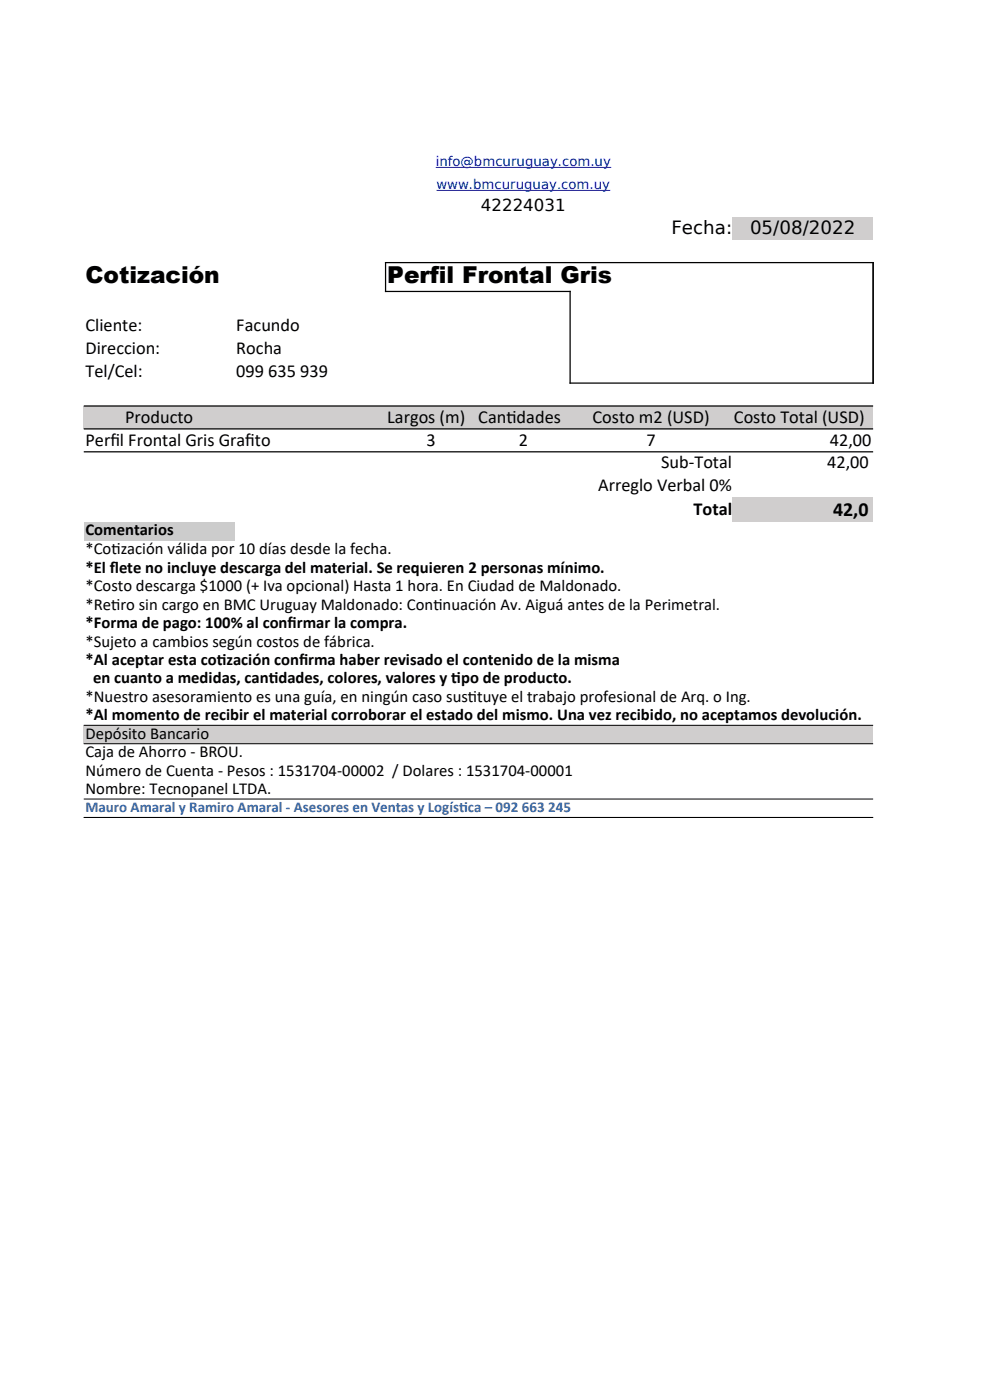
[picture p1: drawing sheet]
<svg xmlns="http://www.w3.org/2000/svg" width="210mm" height="297mm" viewBox="0 0 210 297" stroke-linecap="round" stroke-linejoin="round" font-family="sans-serif">
<defs><g id="words">
<g font-size="4.9">
<text x="18.1" y="60">Cotización</text>
<text x="82.2" y="60">Perfil Frontal Gris</text>
</g>
<text font-size="4.2" x="176.7" y="109.5">42,0</text>
<g font-size="3.9">
<text x="142.4" y="49.6">Fecha:</text>
<text x="159.1" y="49.6">05/08/2022</text>
<text x="18.1" y="70.2">Cliente:</text>
<text x="50.1" y="70.2">Facundo</text>
<text x="18.1" y="75.1">Direccion:</text>
<text x="50.1" y="75.1">Rocha</text>
<text x="18.1" y="79.9">Tel/Cel:</text>
<text x="50.1" y="79.9">099 635 939</text>
<text x="26.5" y="89.7">Producto</text>
<text x="82.2" y="89.7">Largos (m)</text>
<text x="101.5" y="89.7">Cant</text>
<text x="107.4" y="89.7">idades</text>
<text x="125.7" y="89.7">Costo m2 (USD)</text>
<text x="155.7" y="89.7">Costo Total (USD)</text>
<text x="18.1" y="94.5">Perf</text>
<text x="23.4" y="94.5">il Frontal Gris Graf</text>
<text x="52" y="94.5">ito</text>
<text x="90.5" y="94.5">3</text>
<text x="110" y="94.5">2</text>
<text x="137.2" y="94.5">7</text>
<text x="176" y="94.5">42,00</text>
<text x="140.2" y="99.3">Sub-Total</text>
<text x="175.5" y="99.4">42,00</text>
<text x="126.9" y="104.1">Arreglo Verbal 0%</text>
<text x="147.1" y="109.2">Total</text>
</g>
<g font-size="3.5">
<text x="102" y="44.8">42224031</text>
<text x="18.1" y="113.6">Comentarios</text>
<text x="18.1" y="117.6">*Cot</text>
<text x="23.6" y="117.6">ización válida por 10 días desde la fecha.</text>
<text x="18.1" y="121.5">*El f</text>
<text x="18.1" y="125.5">*Costo descarga $1000 (+ Iva opcional) Hasta 1 hora. En Ciudad de Maldonado.</text>
<text x="23.3" y="121.5">lete no incluye descarga del material. Se requieren 2 personas mínimo.</text>
<text x="18.1" y="129.4">*Ret</text>
<text x="23.6" y="129.4">iro sin cargo en BMC Uruguay Maldonado: Cont</text>
<text x="91.9" y="129.4">inuación Av. Aiguá antes de la Perimetral.</text>
<text x="18.1" y="133.2">*Forma de pago: 100% al conf</text>
<text x="18.1" y="137.2">*Sujeto a cambios según costos de fábrica.</text>
<text x="61" y="133.2">irmar la compra.</text>
<text x="18.1" y="141.1">*Al aceptar esta cot</text>
<text x="46" y="141.1">ización conf</text>
<text x="63.4" y="141.1">irma haber revisado el contenido de la misma</text>
<text x="18.1" y="148.9">*Nuestro asesoramiento es una guía, en ningún caso sust</text>
<text x="19.7" y="145">en cuanto a medidas, cant</text>
<text x="57" y="145">idades, colores, valores y t</text>
<text x="95.7" y="145">ipo de producto.</text>
<text x="99.3" y="148.9">ituye el trabajo profesional de Arq. o Ing.</text>
<text x="18.1" y="152.8">*Al momento de recibir el material corroborar el estado del mismo. Una vez recibido, no aceptamos devolución.</text>
<text x="18.1" y="156.7">Depósito Bancario</text>
<text x="18.1" y="160.6">Caja de Ahorro - BROU.</text>
<text x="18.1" y="164.5">Número de Cuenta - Pesos : 1531704-00002 / Dolares : 1531704-00001</text>
<text x="18.1" y="168.5">Nombre: Tecnopanel LTDA.</text>
</g>
<g font-size="3.2" fill="#3465a4">
<text x="18.1" y="172.3">Mauro Amaral y Ramiro Amaral - Asesores en Ventas y Logíst</text>
<text x="97.4" y="172.3">ica – 092 663 245</text>
</g>
<g font-size="2.8" fill="#00f">
<text x="92.4" y="35.2">info@bmcuruguay.com.uy</text>
<text x="92.6" y="40.1">www.bmcuruguay.com.uy</text>
</g>
</g></defs>
<g fill="#d0cece">
<path d="M155.3 46h29.9v4.8h-29.9z" fill-rule="evenodd"/>
<path d="M17.8 86.1h167.4v4.9h-167.4z" fill-rule="evenodd"/>
<path d="M155.3 105.5h29.9v5.3h-29.9z" fill-rule="evenodd"/>
</g>
<path d="M17.8 110.8h32v4h-32z" fill-rule="evenodd" fill="#ccc"/>
<path d="M17.8 153.8h167.4v4h-167.4z" fill-rule="evenodd" fill="#d0cece"/>
<path d="M81.7 55.7h103.7M81.8 55.6v6.4M185.2 55.6v25.8M81.7 61.8h39.4M120.9 61.7v19.7M17.8 86.1h167.4M17.8 91h167.4M17.8 95.9h167.4M120.8 81.3h64.6" fill="none" stroke="#000" stroke-width=".26"/>
<path d="M17.8 153.9h167.4M17.8 157.8h167.4M17.8 169.5h167.4M17.8 173.4h167.4" fill="none" stroke="#000" stroke-width=".21"/>
<path d="M92.4 35.5h37.3M92.6 40.4h36.9" fill="none" stroke="#00f" stroke-width=".21"/>
<use href="#words"/>
</svg>
